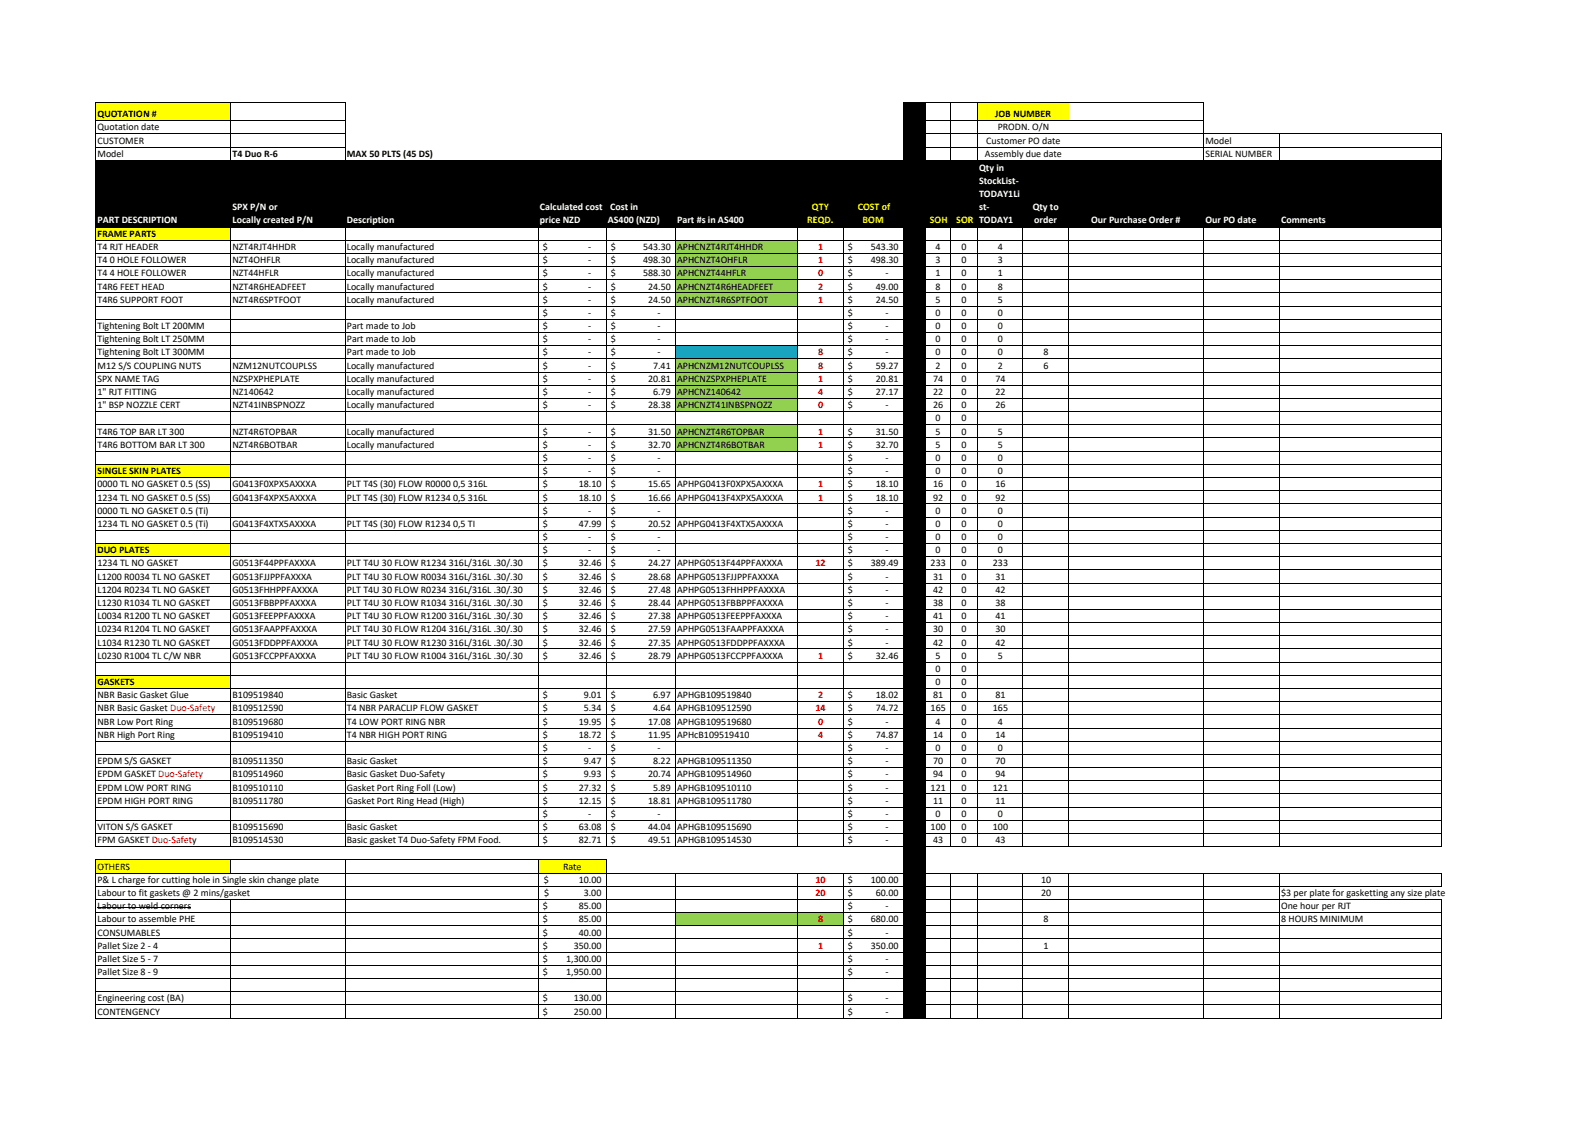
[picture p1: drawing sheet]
<svg xmlns="http://www.w3.org/2000/svg" width="297mm" height="210mm" viewBox="0 0 297 210" stroke-linecap="round" stroke-linejoin="round" font-family="sans-serif">
<defs><g id="words">
<g font-size="1.9">
<text x="18.2" y="21.8">QUOTATION #</text>
<text x="185.3" y="21.8">JOB NUMBER</text>
<text x="18.2" y="24.3">Quotation date</text>
<text x="18.2" y="26.8">CUSTOMER</text>
<text x="18.2" y="29.2">Model</text>
<text x="43.3" y="29.2">T4 Duo R-6</text>
<text x="64.6" y="29.2">MAX 50 PLTS (45 DS)</text>
<text x="183.4" y="29.2">Assembly due date</text>
<text x="183.7" y="26.8">Customer PO date</text>
<text x="185.8" y="24.3">PRODN. O/N</text>
<text x="224.5" y="26.8">Model</text>
<text x="224.5" y="29.2">SERIAL NUMBER</text>
<text x="18.2" y="44.1">FRAME PARTS</text>
<text x="18.2" y="46.6">T4 RJT HEADER</text>
<text x="43.3" y="46.6">NZT4RJT4HHDR</text>
<text x="64.6" y="46.6">Locally manufactured</text>
<text x="101.1" y="46.6">$</text>
<text x="109.6" y="46.6">-</text>
<text x="113.7" y="46.6">$</text>
<text x="119.8" y="46.6">543.30</text>
<text x="126.1" y="46.6">APHCNZT4RJT4HHDR</text>
<text x="157.9" y="46.6">$</text>
<text x="162.2" y="46.6">543.30</text>
<text x="174.2" y="46.6">4</text>
<text x="179.1" y="46.6">0</text>
<text x="185.8" y="46.6">4</text>
<text x="18.2" y="49">T4 0 HOLE FOLLOWER</text>
<text x="18.2" y="51.5">T4 4 HOLE FOLLOWER</text>
<text x="18.2" y="53.9">T4R6 FEET HEAD</text>
<text x="43.3" y="49">NZT4OHFLR</text>
<text x="43.3" y="51.5">NZT44HFLR</text>
<text x="43.3" y="53.9">NZT4R6HEADFEET</text>
<text x="64.6" y="49">Locally manufactured</text>
<text x="64.6" y="51.5">Locally manufactured</text>
<text x="64.6" y="53.9">Locally manufactured</text>
<text x="101.1" y="49">$</text>
<text x="101.1" y="51.5">$</text>
<text x="101.1" y="53.9">$</text>
<text x="109.6" y="49">-</text>
<text x="109.6" y="51.5">-</text>
<text x="109.6" y="53.9">-</text>
<text x="113.7" y="49">$</text>
<text x="113.7" y="51.5">$</text>
<text x="113.7" y="53.9">$</text>
<text x="119.8" y="49">498.30</text>
<text x="119.8" y="51.5">588.30</text>
<text x="120.7" y="53.9">24.50</text>
<text x="126.1" y="49">APHCNZT4OHFLR</text>
<text x="126.1" y="51.5">APHCNZT44HFLR</text>
<text x="126.1" y="53.9">APHCNZT4R6HEADFEET</text>
<text x="157.9" y="49">$</text>
<text x="157.9" y="51.5">$</text>
<text x="157.9" y="53.9">$</text>
<text x="162.2" y="49">498.30</text>
<text x="163.1" y="53.9">49.00</text>
<text x="164.9" y="51.5">-</text>
<text x="174.2" y="49">3</text>
<text x="174.2" y="51.5">1</text>
<text x="174.2" y="53.9">8</text>
<text x="179.1" y="49">0</text>
<text x="179.1" y="51.5">0</text>
<text x="179.1" y="53.9">0</text>
<text x="185.8" y="49">3</text>
<text x="185.8" y="51.5">1</text>
<text x="185.8" y="53.9">8</text>
<text x="18.2" y="56.4">T4R6 SUPPORT FOOT</text>
<text x="43.3" y="56.4">NZT4R6SPTFOOT</text>
<text x="64.6" y="56.4">Locally manufactured</text>
<text x="101.1" y="56.4">$</text>
<text x="101.1" y="58.8">$</text>
<text x="109.6" y="56.4">-</text>
<text x="109.6" y="58.8">-</text>
<text x="113.7" y="56.4">$</text>
<text x="113.7" y="58.8">$</text>
<text x="120.7" y="56.4">24.50</text>
<text x="122.5" y="58.8">-</text>
<text x="126.1" y="56.4">APHCNZT4R6SPTFOOT</text>
<text x="157.9" y="56.4">$</text>
<text x="157.9" y="58.8">$</text>
<text x="163.1" y="56.4">24.50</text>
<text x="164.9" y="58.8">-</text>
<text x="174.2" y="56.4">5</text>
<text x="174.2" y="58.8">0</text>
<text x="179.1" y="56.4">0</text>
<text x="179.1" y="58.8">0</text>
<text x="185.8" y="56.4">5</text>
<text x="185.8" y="58.8">0</text>
<text x="18.2" y="61.3">Tightening Bolt LT 200MM</text>
<text x="18.2" y="63.8">Tightening Bolt LT 250MM</text>
<text x="64.6" y="61.3">Part made to Job</text>
<text x="64.6" y="63.8">Part made to Job</text>
<text x="101.1" y="61.3">$</text>
<text x="101.1" y="63.8">$</text>
<text x="109.6" y="61.3">-</text>
<text x="109.6" y="63.8">-</text>
<text x="113.7" y="61.3">$</text>
<text x="113.7" y="63.8">$</text>
<text x="122.5" y="61.3">-</text>
<text x="122.5" y="63.8">-</text>
<text x="157.9" y="61.3">$</text>
<text x="157.9" y="63.8">$</text>
<text x="164.9" y="61.3">-</text>
<text x="164.9" y="63.8">-</text>
<text x="174.2" y="61.3">0</text>
<text x="174.2" y="63.8">0</text>
<text x="179.1" y="61.3">0</text>
<text x="179.1" y="63.8">0</text>
<text x="185.8" y="61.3">0</text>
<text x="185.8" y="63.8">0</text>
<text x="18.2" y="66.2">Tightening Bolt LT 300MM</text>
<text x="18.2" y="68.7">M12 S/S COUPLING NUTS</text>
<text x="18.2" y="71.1">SPX NAME TAG</text>
<text x="43.3" y="68.7">NZM12NUTCOUPLSS</text>
<text x="43.3" y="71.1">NZSPXPHEPLATE</text>
<text x="64.6" y="66.2">Part made to Job</text>
<text x="64.6" y="68.7">Locally manufactured</text>
<text x="64.6" y="71.1">Locally manufactured</text>
<text x="101.1" y="66.2">$</text>
<text x="101.1" y="68.7">$</text>
<text x="101.1" y="71.1">$</text>
<text x="109.6" y="66.2">-</text>
<text x="109.6" y="68.7">-</text>
<text x="109.6" y="71.1">-</text>
<text x="113.7" y="66.2">$</text>
<text x="113.7" y="68.7">$</text>
<text x="113.7" y="71.1">$</text>
<text x="120.7" y="71.1">20.81</text>
<text x="121.6" y="68.7">7.41</text>
<text x="122.5" y="66.2">-</text>
<text x="126.1" y="68.7">APHCNZM12NUTCOUPLSS</text>
<text x="126.1" y="71.1">APHCNZSPXPHEPLATE</text>
<text x="157.9" y="66.2">$</text>
<text x="157.9" y="68.7">$</text>
<text x="157.9" y="71.1">$</text>
<text x="163.1" y="68.7">59.27</text>
<text x="163.1" y="71.1">20.81</text>
<text x="164.9" y="66.2">-</text>
<text x="173.8" y="71.1">74</text>
<text x="174.2" y="66.2">0</text>
<text x="174.2" y="68.7">2</text>
<text x="179.1" y="66.2">0</text>
<text x="179.1" y="68.7">0</text>
<text x="179.1" y="71.1">0</text>
<text x="185.4" y="71.1">74</text>
<text x="185.8" y="66.2">0</text>
<text x="185.8" y="68.7">2</text>
<text x="194.3" y="66.2">8</text>
<text x="194.3" y="68.7">6</text>
<text x="18.2" y="73.6">1&quot; RJT FITTING</text>
<text x="18.2" y="76">1&quot; BSP NOZZLE CERT</text>
<text x="43.3" y="73.6">NZ140642</text>
<text x="43.3" y="76">NZT41INBSPNOZZ</text>
<text x="64.6" y="73.6">Locally manufactured</text>
<text x="64.6" y="76">Locally manufactured</text>
<text x="101.1" y="73.6">$</text>
<text x="101.1" y="76">$</text>
<text x="109.6" y="73.6">-</text>
<text x="109.6" y="76">-</text>
<text x="113.7" y="73.6">$</text>
<text x="113.7" y="76">$</text>
<text x="120.7" y="76">28.38</text>
<text x="121.6" y="73.6">6.79</text>
<text x="126.1" y="73.6">APHCNZ140642</text>
<text x="126.1" y="76">APHCNZT41INBSPNOZZ</text>
<text x="157.9" y="73.6">$</text>
<text x="157.9" y="76">$</text>
<text x="163.1" y="73.6">27.17</text>
<text x="164.9" y="76">-</text>
<text x="173.8" y="73.6">22</text>
<text x="173.8" y="76">26</text>
<text x="179.1" y="73.6">0</text>
<text x="179.1" y="76">0</text>
<text x="185.4" y="73.6">22</text>
<text x="185.4" y="76">26</text>
<text x="18.2" y="80.9">T4R6 TOP BAR LT 300</text>
<text x="18.2" y="83.4">T4R6 BOTTOM BAR LT 300</text>
<text x="43.3" y="80.9">NZT4R6TOPBAR</text>
<text x="43.3" y="83.4">NZT4R6BOTBAR</text>
<text x="64.6" y="80.9">Locally manufactured</text>
<text x="64.6" y="83.4">Locally manufactured</text>
<text x="101.1" y="80.9">$</text>
<text x="101.1" y="83.4">$</text>
<text x="109.6" y="80.9">-</text>
<text x="109.6" y="83.4">-</text>
<text x="113.7" y="80.9">$</text>
<text x="113.7" y="83.4">$</text>
<text x="120.7" y="80.9">31.50</text>
<text x="120.7" y="83.4">32.70</text>
<text x="126.1" y="80.9">APHCNZT4R6TOPBAR</text>
<text x="126.1" y="83.4">APHCNZT4R6BOTBAR</text>
<text x="157.9" y="80.9">$</text>
<text x="157.9" y="83.4">$</text>
<text x="163.1" y="80.9">31.50</text>
<text x="163.1" y="83.4">32.70</text>
<text x="174.2" y="78.5">0</text>
<text x="174.2" y="80.9">5</text>
<text x="174.2" y="83.4">5</text>
<text x="179.1" y="78.5">0</text>
<text x="179.1" y="80.9">0</text>
<text x="179.1" y="83.4">0</text>
<text x="185.8" y="80.9">5</text>
<text x="185.8" y="83.4">5</text>
<text x="18.2" y="88.3">SINGLE SKIN PLATES</text>
<text x="101.1" y="85.9">$</text>
<text x="101.1" y="88.3">$</text>
<text x="109.6" y="85.9">-</text>
<text x="109.6" y="88.3">-</text>
<text x="113.7" y="85.9">$</text>
<text x="113.7" y="88.3">$</text>
<text x="122.5" y="85.9">-</text>
<text x="122.5" y="88.3">-</text>
<text x="157.9" y="85.9">$</text>
<text x="157.9" y="88.3">$</text>
<text x="164.9" y="85.9">-</text>
<text x="164.9" y="88.3">-</text>
<text x="174.2" y="85.9">0</text>
<text x="174.2" y="88.3">0</text>
<text x="179.1" y="85.9">0</text>
<text x="179.1" y="88.3">0</text>
<text x="185.8" y="85.9">0</text>
<text x="185.8" y="88.3">0</text>
<text x="18.2" y="90.8">0000 TL NO GASKET 0.5 (SS)</text>
<text x="18.2" y="93.2">1234 TL NO GASKET 0.5 (SS)</text>
<text x="18.2" y="95.7">0000 TL NO GASKET 0.5 (Ti)</text>
<text x="43.3" y="90.8">G0413F0XPX5AXXXA</text>
<text x="43.3" y="93.2">G0413F4XPX5AXXXA</text>
<text x="64.6" y="90.8">PLT T4S (30) FLOW R0000 0,5 316L</text>
<text x="64.6" y="93.2">PLT T4S (30) FLOW R1234 0,5 316L</text>
<text x="101.1" y="90.8">$</text>
<text x="101.1" y="93.2">$</text>
<text x="101.1" y="95.7">$</text>
<text x="107.8" y="90.8">18.10</text>
<text x="107.8" y="93.2">18.10</text>
<text x="109.6" y="95.7">-</text>
<text x="113.7" y="90.8">$</text>
<text x="113.7" y="93.2">$</text>
<text x="113.7" y="95.7">$</text>
<text x="120.7" y="90.8">15.65</text>
<text x="120.7" y="93.2">16.66</text>
<text x="122.5" y="95.7">-</text>
<text x="126.1" y="90.8">APHPG0413F0XPX5AXXXA</text>
<text x="126.1" y="93.2">APHPG0413F4XPX5AXXXA</text>
<text x="157.9" y="90.8">$</text>
<text x="157.9" y="93.2">$</text>
<text x="157.9" y="95.7">$</text>
<text x="163.1" y="90.8">18.10</text>
<text x="163.1" y="93.2">18.10</text>
<text x="164.9" y="95.7">-</text>
<text x="173.8" y="90.8">16</text>
<text x="173.8" y="93.2">92</text>
<text x="174.2" y="95.7">0</text>
<text x="179.1" y="90.8">0</text>
<text x="179.1" y="93.2">0</text>
<text x="179.1" y="95.7">0</text>
<text x="185.4" y="90.8">16</text>
<text x="185.4" y="93.2">92</text>
<text x="185.8" y="95.7">0</text>
<text x="18.2" y="98.1">1234 TL NO GASKET 0.5 (Ti)</text>
<text x="43.3" y="98.1">G0413F4XTX5AXXXA</text>
<text x="64.6" y="98.1">PLT T4S (30) FLOW R1234 0,5 TI</text>
<text x="101.1" y="98.1">$</text>
<text x="101.1" y="100.6">$</text>
<text x="107.8" y="98.1">47.99</text>
<text x="109.6" y="100.6">-</text>
<text x="113.7" y="98.1">$</text>
<text x="113.7" y="100.6">$</text>
<text x="120.7" y="98.1">20.52</text>
<text x="122.5" y="100.6">-</text>
<text x="126.1" y="98.1">APHPG0413F4XTX5AXXXA</text>
<text x="157.9" y="98.1">$</text>
<text x="157.9" y="100.6">$</text>
<text x="164.9" y="98.1">-</text>
<text x="164.9" y="100.6">-</text>
<text x="174.2" y="98.1">0</text>
<text x="174.2" y="100.6">0</text>
<text x="179.1" y="98.1">0</text>
<text x="179.1" y="100.6">0</text>
<text x="185.8" y="98.1">0</text>
<text x="185.8" y="100.6">0</text>
<text x="18.2" y="103">DUO PLATES</text>
<text x="18.2" y="105.5">1234 TL NO GASKET</text>
<text x="18.2" y="107.9">L1200 R0034 TL NO GASKET</text>
<text x="43.3" y="105.5">G0513F44PPFAXXXA</text>
<text x="43.3" y="107.9">G0513FJJPPFAXXXA</text>
<text x="64.6" y="105.5">PLT T4U 30 FLOW R1234 316L/316L .30/.30</text>
<text x="64.6" y="107.9">PLT T4U 30 FLOW R0034 316L/316L .30/.30</text>
<text x="101.1" y="103">$</text>
<text x="101.1" y="105.5">$</text>
<text x="101.1" y="107.9">$</text>
<text x="107.8" y="105.5">32.46</text>
<text x="107.8" y="107.9">32.46</text>
<text x="109.6" y="103">-</text>
<text x="113.7" y="103">$</text>
<text x="113.7" y="105.5">$</text>
<text x="113.7" y="107.9">$</text>
<text x="120.7" y="105.5">24.27</text>
<text x="120.7" y="107.9">28.68</text>
<text x="122.5" y="103">-</text>
<text x="126.1" y="105.5">APHPG0513F44PPFAXXXA</text>
<text x="126.1" y="107.9">APHPG0513FJJPPFAXXXA</text>
<text x="157.9" y="103">$</text>
<text x="157.9" y="105.5">$</text>
<text x="157.9" y="107.9">$</text>
<text x="162.2" y="105.5">389.49</text>
<text x="164.9" y="103">-</text>
<text x="164.9" y="107.9">-</text>
<text x="173.3" y="105.5">233</text>
<text x="173.8" y="107.9">31</text>
<text x="174.2" y="103">0</text>
<text x="179.1" y="103">0</text>
<text x="179.1" y="105.5">0</text>
<text x="179.1" y="107.9">0</text>
<text x="184.9" y="105.5">233</text>
<text x="185.4" y="107.9">31</text>
<text x="185.8" y="103">0</text>
<text x="18.2" y="110.4">L1204 R0234 TL NO GASKET</text>
<text x="18.2" y="112.9">L1230 R1034 TL NO GASKET</text>
<text x="43.3" y="110.4">G0513FHHPPFAXXXA</text>
<text x="43.3" y="112.9">G0513FBBPPFAXXXA</text>
<text x="64.6" y="110.4">PLT T4U 30 FLOW R0234 316L/316L .30/.30</text>
<text x="64.6" y="112.9">PLT T4U 30 FLOW R1034 316L/316L .30/.30</text>
<text x="101.1" y="110.4">$</text>
<text x="101.1" y="112.9">$</text>
<text x="107.8" y="110.4">32.46</text>
<text x="107.8" y="112.9">32.46</text>
<text x="113.7" y="110.4">$</text>
<text x="113.7" y="112.9">$</text>
<text x="120.7" y="110.4">27.48</text>
<text x="120.7" y="112.9">28.44</text>
<text x="126.1" y="110.4">APHPG0513FHHPPFAXXXA</text>
<text x="126.1" y="112.9">APHPG0513FBBPPFAXXXA</text>
<text x="157.9" y="110.4">$</text>
<text x="157.9" y="112.9">$</text>
<text x="164.9" y="110.4">-</text>
<text x="164.9" y="112.9">-</text>
<text x="173.8" y="110.4">42</text>
<text x="173.8" y="112.9">38</text>
<text x="179.1" y="110.4">0</text>
<text x="179.1" y="112.9">0</text>
<text x="185.4" y="110.4">42</text>
<text x="185.4" y="112.9">38</text>
<text x="18.2" y="115.3">L0034 R1200 TL NO GASKET</text>
<text x="18.2" y="117.8">L0234 R1204 TL NO GASKET</text>
<text x="43.3" y="115.3">G0513FEEPPFAXXXA</text>
<text x="43.3" y="117.8">G0513FAAPPFAXXXA</text>
<text x="64.6" y="115.3">PLT T4U 30 FLOW R1200 316L/316L .30/.30</text>
<text x="64.6" y="117.8">PLT T4U 30 FLOW R1204 316L/316L .30/.30</text>
<text x="101.1" y="115.3">$</text>
<text x="101.1" y="117.8">$</text>
<text x="107.8" y="115.3">32.46</text>
<text x="107.8" y="117.8">32.46</text>
<text x="113.7" y="115.3">$</text>
<text x="113.7" y="117.8">$</text>
<text x="120.7" y="115.3">27.38</text>
<text x="120.7" y="117.8">27.59</text>
<text x="126.1" y="115.3">APHPG0513FEEPPFAXXXA</text>
<text x="126.1" y="117.8">APHPG0513FAAPPFAXXXA</text>
<text x="157.9" y="115.3">$</text>
<text x="157.9" y="117.8">$</text>
<text x="164.9" y="115.3">-</text>
<text x="164.9" y="117.8">-</text>
<text x="173.8" y="115.3">41</text>
<text x="173.8" y="117.8">30</text>
<text x="179.1" y="115.3">0</text>
<text x="179.1" y="117.8">0</text>
<text x="185.4" y="115.3">41</text>
<text x="185.4" y="117.8">30</text>
<text x="18.2" y="120.2">L1034 R1230 TL NO GASKET</text>
<text x="18.2" y="122.7">L0230 R1004 TL C/W NBR</text>
<text x="43.3" y="120.2">G0513FDDPPFAXXXA</text>
<text x="43.3" y="122.7">G0513FCCPPFAXXXA</text>
<text x="64.6" y="120.2">PLT T4U 30 FLOW R1230 316L/316L .30/.30</text>
<text x="64.6" y="122.7">PLT T4U 30 FLOW R1004 316L/316L .30/.30</text>
<text x="101.1" y="120.2">$</text>
<text x="101.1" y="122.7">$</text>
<text x="107.8" y="120.2">32.46</text>
<text x="107.8" y="122.7">32.46</text>
<text x="113.7" y="120.2">$</text>
<text x="113.7" y="122.7">$</text>
<text x="120.7" y="120.2">27.35</text>
<text x="120.7" y="122.7">28.79</text>
<text x="126.1" y="120.2">APHPG0513FDDPPFAXXXA</text>
<text x="126.1" y="122.7">APHPG0513FCCPPFAXXXA</text>
<text x="157.9" y="120.2">$</text>
<text x="157.9" y="122.7">$</text>
<text x="163.1" y="122.7">32.46</text>
<text x="164.9" y="120.2">-</text>
<text x="173.8" y="120.2">42</text>
<text x="174.2" y="122.7">5</text>
<text x="174.2" y="125.1">0</text>
<text x="179.1" y="120.2">0</text>
<text x="179.1" y="122.7">0</text>
<text x="179.1" y="125.1">0</text>
<text x="185.4" y="120.2">42</text>
<text x="185.8" y="122.7">5</text>
<text x="18.2" y="127.6">GASKETS</text>
<text x="18.2" y="130">NBR Basic Gasket Glue</text>
<text x="43.3" y="130">B109519840</text>
<text x="64.6" y="130">Basic Gasket</text>
<text x="101.1" y="130">$</text>
<text x="108.7" y="130">9.01</text>
<text x="113.7" y="130">$</text>
<text x="121.6" y="130">6.97</text>
<text x="126.1" y="130">APHGB109519840</text>
<text x="157.9" y="130">$</text>
<text x="163.1" y="130">18.02</text>
<text x="173.8" y="130">81</text>
<text x="174.2" y="127.6">0</text>
<text x="179.1" y="127.6">0</text>
<text x="179.1" y="130">0</text>
<text x="185.4" y="130">81</text>
<text x="18.2" y="132.5">NBR Basic Gasket Duo-Safety</text>
<text x="18.2" y="135">NBR Low Port Ring</text>
<text x="18.2" y="137.4">NBR High Port Ring</text>
<text x="43.3" y="132.5">B109512590</text>
<text x="43.3" y="135">B109519680</text>
<text x="43.3" y="137.4">B109519410</text>
<text x="64.6" y="132.5">T4 NBR PARACLIP FLOW GASKET</text>
<text x="64.6" y="135">T4 LOW PORT RING NBR</text>
<text x="64.6" y="137.4">T4 NBR HIGH PORT RING</text>
<text x="101.1" y="132.5">$</text>
<text x="101.1" y="135">$</text>
<text x="101.1" y="137.4">$</text>
<text x="107.8" y="135">19.95</text>
<text x="107.8" y="137.4">18.72</text>
<text x="108.7" y="132.5">5.34</text>
<text x="113.7" y="132.5">$</text>
<text x="113.7" y="135">$</text>
<text x="113.7" y="137.4">$</text>
<text x="120.7" y="135">17.08</text>
<text x="120.7" y="137.4">11.95</text>
<text x="121.6" y="132.5">4.64</text>
<text x="126.1" y="132.5">APHGB109512590</text>
<text x="126.1" y="135">APHGB109519680</text>
<text x="126.1" y="137.4">APHcB109519410</text>
<text x="157.9" y="132.5">$</text>
<text x="157.9" y="135">$</text>
<text x="157.9" y="137.4">$</text>
<text x="163.1" y="132.5">74.72</text>
<text x="163.1" y="137.4">74.87</text>
<text x="164.9" y="135">-</text>
<text x="173.3" y="132.5">165</text>
<text x="173.8" y="137.4">14</text>
<text x="174.2" y="135">4</text>
<text x="179.1" y="132.5">0</text>
<text x="179.1" y="135">0</text>
<text x="179.1" y="137.4">0</text>
<text x="184.9" y="132.5">165</text>
<text x="185.4" y="137.4">14</text>
<text x="185.8" y="135">4</text>
<text x="18.2" y="142.3">EPDM S/S GASKET</text>
<text x="43.3" y="142.3">B109511350</text>
<text x="64.6" y="142.3">Basic Gasket</text>
<text x="101.1" y="139.9">$</text>
<text x="101.1" y="142.3">$</text>
<text x="108.7" y="142.3">9.47</text>
<text x="109.6" y="139.9">-</text>
<text x="113.7" y="139.9">$</text>
<text x="113.7" y="142.3">$</text>
<text x="121.6" y="142.3">8.22</text>
<text x="122.5" y="139.9">-</text>
<text x="126.1" y="142.3">APHGB109511350</text>
<text x="157.9" y="139.9">$</text>
<text x="157.9" y="142.3">$</text>
<text x="164.9" y="139.9">-</text>
<text x="164.9" y="142.3">-</text>
<text x="173.8" y="142.3">70</text>
<text x="174.2" y="139.9">0</text>
<text x="179.1" y="139.9">0</text>
<text x="179.1" y="142.3">0</text>
<text x="185.4" y="142.3">70</text>
<text x="185.8" y="139.9">0</text>
<text x="18.2" y="144.7">EPDM GASKET Duo-Safety</text>
<text x="18.2" y="147.2">EPDM LOW PORT RING</text>
<text x="18.2" y="149.7">EPDM HIGH PORT RING</text>
<text x="43.3" y="144.8">B109514960</text>
<text x="43.3" y="147.2">B109510110</text>
<text x="43.3" y="149.7">B109511780</text>
<text x="64.6" y="144.8">Basic Gasket Duo-Safety</text>
<text x="64.6" y="147.2">Gasket Port Ring Foll (Low)</text>
<text x="64.6" y="149.7">Gasket Port Ring Head (High)</text>
<text x="101.1" y="144.8">$</text>
<text x="101.1" y="147.2">$</text>
<text x="101.1" y="149.7">$</text>
<text x="107.8" y="147.2">27.32</text>
<text x="107.8" y="149.7">12.15</text>
<text x="108.7" y="144.8">9.93</text>
<text x="113.7" y="144.8">$</text>
<text x="113.7" y="147.2">$</text>
<text x="113.7" y="149.7">$</text>
<text x="120.7" y="144.8">20.74</text>
<text x="120.7" y="149.7">18.81</text>
<text x="121.6" y="147.2">5.89</text>
<text x="126.1" y="144.8">APHGB109514960</text>
<text x="126.1" y="147.2">APHGB109510110</text>
<text x="126.1" y="149.7">APHGB109511780</text>
<text x="157.9" y="144.8">$</text>
<text x="157.9" y="147.2">$</text>
<text x="157.9" y="149.7">$</text>
<text x="164.9" y="144.8">-</text>
<text x="164.9" y="147.2">-</text>
<text x="164.9" y="149.7">-</text>
<text x="173.3" y="147.2">121</text>
<text x="173.8" y="144.8">94</text>
<text x="173.8" y="149.7">11</text>
<text x="179.1" y="144.8">0</text>
<text x="179.1" y="147.2">0</text>
<text x="179.1" y="149.7">0</text>
<text x="184.9" y="147.2">121</text>
<text x="185.4" y="144.8">94</text>
<text x="185.4" y="149.7">11</text>
<text x="18.2" y="154.6">VITON S/S GASKET</text>
<text x="43.3" y="154.6">B109515690</text>
<text x="64.6" y="154.6">Basic Gasket</text>
<text x="101.1" y="152.1">$</text>
<text x="101.1" y="154.6">$</text>
<text x="107.8" y="154.6">63.08</text>
<text x="109.6" y="152.1">-</text>
<text x="113.7" y="152.1">$</text>
<text x="113.7" y="154.6">$</text>
<text x="120.7" y="154.6">44.04</text>
<text x="122.5" y="152.1">-</text>
<text x="126.1" y="154.6">APHGB109515690</text>
<text x="157.9" y="152.1">$</text>
<text x="157.9" y="154.6">$</text>
<text x="164.9" y="152.1">-</text>
<text x="164.9" y="154.6">-</text>
<text x="173.3" y="154.6">100</text>
<text x="174.2" y="152.1">0</text>
<text x="179.1" y="152.1">0</text>
<text x="179.1" y="154.6">0</text>
<text x="184.9" y="154.6">100</text>
<text x="185.8" y="152.1">0</text>
<text x="18.2" y="157">FPM GASKET Duo-Safety</text>
<text x="18.2" y="162">OTHERS</text>
<text x="43.3" y="157.1">B109514530</text>
<text x="64.6" y="157.1">Basic gasket T4 Duo-Safety FPM Food.</text>
<text x="101.1" y="157.1">$</text>
<text x="104.9" y="162">Rate</text>
<text x="107.8" y="157.1">82.71</text>
<text x="113.7" y="157.1">$</text>
<text x="120.7" y="157.1">49.51</text>
<text x="126.1" y="157.1">APHGB109514530</text>
<text x="157.9" y="157.1">$</text>
<text x="164.9" y="157.1">-</text>
<text x="173.8" y="157.1">43</text>
<text x="179.1" y="157.1">0</text>
<text x="185.4" y="157.1">43</text>
<text x="18.2" y="164.4">P&amp; L charge for cutting hole in Single skin change plate</text>
<text x="18.2" y="166.9">Labour to fit gaskets @ 2 mins/gasket</text>
<text x="101.3" y="164.4">$</text>
<text x="101.3" y="166.9">$</text>
<text x="107.8" y="164.4">10.00</text>
<text x="108.7" y="166.9">3.00</text>
<text x="157.9" y="164.4">$</text>
<text x="157.9" y="166.9">$</text>
<text x="162.2" y="164.4">100.00</text>
<text x="163.1" y="166.9">60.00</text>
<text x="193.9" y="164.4">10</text>
<text x="193.9" y="166.9">20</text>
<text x="238.6" y="166.9">$3 per plate for gasketting any size plate</text>
<text x="18.2" y="169.3">Labour to weld corners</text>
<text x="18.2" y="171.8">Labour to assemble PHE</text>
<text x="101.1" y="169.3">$</text>
<text x="101.1" y="171.8">$</text>
<text x="107.8" y="169.3">85.00</text>
<text x="107.8" y="171.8">85.00</text>
<text x="157.9" y="169.3">$</text>
<text x="157.9" y="171.8">$</text>
<text x="162.2" y="171.8">680.00</text>
<text x="164.9" y="169.3">-</text>
<text x="194.3" y="171.8">8</text>
<text x="238.6" y="169.3">One hour per RJT</text>
<text x="238.6" y="171.8">8 HOURS MINIMUM</text>
<text x="18.2" y="174.2">CONSUMABLES</text>
<text x="18.2" y="176.7">Pallet Size 2 - 4</text>
<text x="18.2" y="179.2">Pallet Size 5 - 7</text>
<text x="101.1" y="174.2">$</text>
<text x="101.1" y="176.7">$</text>
<text x="101.1" y="179.2">$</text>
<text x="105.4" y="179.2">1,300.00</text>
<text x="106.8" y="176.7">350.00</text>
<text x="107.8" y="174.2">40.00</text>
<text x="157.9" y="174.2">$</text>
<text x="157.9" y="176.7">$</text>
<text x="157.9" y="179.2">$</text>
<text x="162.2" y="176.7">350.00</text>
<text x="164.9" y="174.2">-</text>
<text x="164.9" y="179.2">-</text>
<text x="194.3" y="176.7">1</text>
<text x="18.2" y="181.6">Pallet Size 8 - 9</text>
<text x="101.1" y="181.6">$</text>
<text x="105.4" y="181.6">1,950.00</text>
<text x="157.9" y="181.6">$</text>
<text x="164.9" y="181.6">-</text>
<text x="18.2" y="186.5">Engineering cost (BA)</text>
<text x="18.2" y="189">CONTENGENCY</text>
<text x="101.1" y="186.5">$</text>
<text x="101.1" y="189">$</text>
<text x="106.8" y="186.5">130.00</text>
<text x="106.8" y="189">250.00</text>
<text x="157.9" y="186.5">$</text>
<text x="157.9" y="189">$</text>
<text x="164.9" y="186.5">-</text>
<text x="164.9" y="189">-</text>
</g>
<g font-size="1.9" fill="#fff">
<text x="182.3" y="31.8">Qty in</text>
<text x="182.3" y="34.2">StockList-</text>
<text x="18.2" y="41.6">PART DESCRIPTION</text>
<text x="43.3" y="39.2">SPX P/N or</text>
<text x="43.3" y="41.6">Locally created P/N</text>
<text x="64.6" y="41.6">Description</text>
<text x="100.5" y="39.2">Calculated cost</text>
<text x="100.5" y="41.6">price NZD</text>
<text x="113.2" y="41.6">AS400 (NZD)</text>
<text x="113.6" y="39.2">Cost in</text>
<text x="126.1" y="41.6">Part #s in AS400</text>
<text x="182.3" y="36.7">TODAY1Li</text>
<text x="182.3" y="39.2">st-</text>
<text x="182.3" y="41.6">TODAY1</text>
<text x="192.3" y="39.2">Qty to</text>
<text x="192.6" y="41.6">order</text>
<text x="203.2" y="41.6">Our Purchase Order #</text>
<text x="224.5" y="41.6">Our PO date</text>
<text x="238.6" y="41.6">Comments</text>
</g>
<g font-size="1.9" fill="#ff0">
<text x="150.3" y="41.6">REQD.</text>
<text x="151.2" y="39.2">QTY</text>
<text x="159.8" y="39.2">COST of</text>
<text x="160.7" y="41.6">BOM</text>
<text x="173.2" y="41.6">SOH</text>
<text x="178.1" y="41.6">SOR</text>
</g>
<g font-size="1.9" fill="#f00">
<text x="152.4" y="46.6">1</text>
<text x="152.4" y="49">1</text>
<text x="152.4" y="51.5">0</text>
<text x="152.4" y="53.9">2</text>
<text x="152.4" y="56.4">1</text>
<text x="152.4" y="66.2">8</text>
<text x="152.4" y="68.7">8</text>
<text x="152.4" y="71.1">1</text>
<text x="152.4" y="73.6">4</text>
<text x="152.4" y="76">0</text>
<text x="152.4" y="80.9">1</text>
<text x="152.4" y="83.4">1</text>
<text x="152.4" y="90.8">1</text>
<text x="152.4" y="93.2">1</text>
<text x="151.9" y="105.5">12</text>
<text x="152.4" y="122.7">1</text>
<text x="152.4" y="130">2</text>
<text x="151.9" y="132.5">14</text>
<text x="152.4" y="135">0</text>
<text x="152.4" y="137.4">4</text>
<text x="151.9" y="164.4">10</text>
<text x="151.9" y="166.9">20</text>
<text x="152.4" y="171.8">8</text>
<text x="152.4" y="176.7">1</text>
</g>
</g></defs>
<path d="M17.9 19.2h25.1v3.3h-25.1z" fill="#ff0"/>
<path d="M168.2 19.2h4.1v3.3h-4.1z" fill="#000"/>
<path d="M182 19.2h17v3.3h-17z" fill="#ff0"/>
<path d="M17.9 29.8h250.6v12.5h-250.6zM168.2 22.5h4.1v2.5h-4.1zM168.2 24.9h4.1v2.5h-4.1zM168.2 27.4h4.1v2.5h-4.1z" fill="#000"/>
<path d="M17.9 42.3h25.1v2.5h-25.1z" fill="#ff0"/>
<path d="M168.2 42.3h4.1v2.5h-4.1z" fill="#000"/>
<path d="M125.8 44.7h22.7v2.5h-22.7z" fill="#92d050"/>
<path d="M168.2 44.7h4.1v2.5h-4.1z" fill="#000"/>
<path d="M125.8 47.2h22.7v2.5h-22.7z" fill="#92d050"/>
<path d="M168.2 47.2h4.1v2.5h-4.1z" fill="#000"/>
<path d="M125.8 49.7h22.7v2.5h-22.7z" fill="#92d050"/>
<path d="M168.2 49.7h4.1v2.5h-4.1z" fill="#000"/>
<path d="M125.8 52.1h22.7v2.5h-22.7z" fill="#92d050"/>
<path d="M168.2 52.1h4.1v2.5h-4.1z" fill="#000"/>
<path d="M125.8 54.6h22.7v2.5h-22.7z" fill="#92d050"/>
<path d="M168.2 54.6h4.1v2.5h-4.1zM168.2 57h4.1v2.5h-4.1zM168.2 59.5h4.1v2.5h-4.1zM168.2 61.9h4.1v2.5h-4.1z" fill="#000"/>
<path d="M125.8 64.4h22.7v2.5h-22.7z" fill="#00b0f0"/>
<path d="M168.2 64.4h4.1v2.5h-4.1z" fill="#000"/>
<path d="M125.8 66.8h22.7v2.5h-22.7z" fill="#92d050"/>
<path d="M168.2 66.8h4.1v2.5h-4.1z" fill="#000"/>
<path d="M125.8 69.3h22.7v2.5h-22.7z" fill="#92d050"/>
<path d="M168.2 69.3h4.1v2.5h-4.1z" fill="#000"/>
<path d="M125.8 71.8h22.7v2.5h-22.7z" fill="#92d050"/>
<path d="M168.2 71.8h4.1v2.5h-4.1z" fill="#000"/>
<path d="M125.8 74.2h22.7v2.5h-22.7z" fill="#92d050"/>
<path d="M168.2 74.2h4.1v2.5h-4.1zM168.2 76.7h4.1v2.5h-4.1z" fill="#000"/>
<path d="M125.8 79.1h22.7v2.5h-22.7z" fill="#92d050"/>
<path d="M168.2 79.1h4.1v2.5h-4.1z" fill="#000"/>
<path d="M125.8 81.6h22.7v2.5h-22.7z" fill="#92d050"/>
<path d="M168.2 81.6h4.1v2.5h-4.1zM168.2 84h4.1v2.5h-4.1z" fill="#000"/>
<path d="M17.9 86.5h25.1v2.5h-25.1z" fill="#ff0"/>
<path d="M168.2 86.5h4.1v2.5h-4.1zM168.2 88.9h4.1v2.5h-4.1zM168.2 91.4h4.1v2.5h-4.1zM168.2 93.9h4.1v2.5h-4.1zM168.2 96.3h4.1v2.5h-4.1zM168.2 98.8h4.1v2.5h-4.1z" fill="#000"/>
<path d="M17.9 101.2h25.1v2.5h-25.1z" fill="#ff0"/>
<path d="M168.2 101.2h4.1v2.5h-4.1zM168.2 103.7h4.1v2.5h-4.1zM168.2 106.1h4.1v2.5h-4.1zM168.2 108.6h4.1v2.5h-4.1zM168.2 111h4.1v2.5h-4.1zM168.2 113.5h4.1v2.5h-4.1zM168.2 116h4.1v2.4h-4.1zM168.2 118.4h4.1v2.5h-4.1zM168.2 120.9h4.1v2.5h-4.1zM168.2 123.3h4.1v2.5h-4.1z" fill="#000"/>
<path d="M17.9 125.8h25.1v2.5h-25.1z" fill="#ff0"/>
<g fill="#000">
<path d="M168.2 125.8h4.1v2.5h-4.1zM168.2 128.2h4.1v2.5h-4.1zM168.2 130.7h4.1v2.5h-4.1zM168.2 133.1h4.1v2.5h-4.1zM168.2 135.6h4.1v2.5h-4.1zM168.2 138h4.1v2.5h-4.1zM168.2 140.5h4.1v2.5h-4.1zM168.2 143h4.1v2.5h-4.1zM168.2 145.4h4.1v2.5h-4.1zM168.2 147.9h4.1v2.5h-4.1zM168.2 150.3h4.1v2.5h-4.1zM168.2 152.8h4.1v2.5h-4.1z"/>
<path d="M168.2 155.2h4.1v2.5h-4.1zM168.2 157.7h4.1v2.5h-4.1z"/>
</g>
<g fill="#ff0">
<path d="M17.9 160.1h25.1v2.5h-25.1z"/>
<path d="M100.2 160.1h12.7v2.5h-12.7z"/>
</g>
<path d="M168.2 160.1h4.1v2.5h-4.1zM168.2 162.6h4.1v2.5h-4.1zM168.2 165.1h4.1v2.5h-4.1zM168.2 167.5h4.1v2.5h-4.1z" fill="#000"/>
<path d="M125.8 170h31.3v2.5h-31.3z" fill="#92d050"/>
<path d="M168.2 170h4.1v2.5h-4.1zM168.2 172.4h4.1v2.5h-4.1zM168.2 174.9h4.1v2.5h-4.1zM168.2 177.3h4.1v2.5h-4.1zM168.2 179.8h4.1v2.5h-4.1zM168.2 182.2h4.1v2.5h-4.1zM168.2 184.7h4.1v2.5h-4.1zM168.2 187.2h4.1v2.5h-4.1z" fill="#000"/>
<g fill="none" stroke="#000" stroke-width=".19">
<path d="M17.8 19v138.8M17.9 19.1h46.4M43 19.2v138.6M64.3 19.2v138.6M168.2 19v141.2M168.3 19.1h55.9M172.3 19.2v141M176.9 19.2v138.6M182 19.2v138.6M224.2 19.2v138.6M17.9 22.5h46.4M17.9 24.9h46.4"/>
<path d="M17.9 27.4h46.4M17.9 29.8h46.4M100.2 29.8v128M112.9 29.8v128M125.8 29.8v128M148.5 29.8v128M157 29.8v128M168.3 22.5h55.9M168.3 24.9h100.2M168.3 27.4h100.2M168.3 29.8h100.2M190.5 29.9v127.9"/>
<path d="M199 29.9v127.9M238.2 25v132.8M268.4 25v132.8M17.9 42.3h250.6M17.9 44.7h250.6M17.9 47.2h250.6M17.9 49.7h250.6M17.9 52.1h250.6M17.9 54.6h250.6M17.9 57h250.6M17.9 59.5h250.6M17.9 61.9h250.6"/>
<path d="M17.9 64.4h250.6M17.9 66.8h250.6M17.9 69.3h250.6M17.9 71.8h250.6M17.9 74.2h250.6M17.9 76.7h250.6M17.9 79.1h250.6M17.9 81.6h250.6M17.9 84h250.6M17.9 86.5h250.6M17.9 88.9h250.6M17.9 91.4h250.6"/>
<path d="M17.9 93.9h250.6M17.9 96.3h250.6M17.9 98.8h250.6M17.9 101.2h250.6M17.9 103.7h250.6M17.9 106.1h250.6M17.9 108.6h250.6M17.9 111h250.6M17.9 113.5h250.6M17.9 116h250.6M17.9 118.4h250.6M17.9 120.9h250.6"/>
<path d="M17.9 123.3h250.6M17.9 125.8h250.6M17.9 128.2h250.6M17.9 130.7h250.6M17.9 133.1h250.6M17.9 135.6h250.6M17.9 138h250.6M17.9 140.5h250.6M17.9 143h250.6M17.9 145.4h250.6M17.9 147.9h250.6M17.9 150.3h250.6"/>
<path d="M17.9 152.8h250.6M17.9 155.2h250.6M17.9 157.7h250.6M17.8 160.1v29.6M17.9 160.1h95M17.9 162.6h250.6M17.9 165.1h250.6M17.9 167.5h250.6M17.9 170h250.6M17.9 172.4h250.6M17.9 174.9h250.6M17.9 177.3h250.6"/>
<path d="M17.9 179.8h250.6M18.2 168.9h17.4M43 160.2v2.5M43 167.6v22.1M64.3 160.2v29.5M100.2 160.2v29.5M112.9 160.2v29.5M125.8 162.7v27M148.5 162.7v27M157 162.7v27M168.2 162.7v27M168.3 160.1h4.1"/>
<path d="M172.3 162.7v27M176.9 162.7v27M182 162.7v27M190.5 162.7v27M199 162.7v27M224.2 162.7v27M238.2 162.7v27M268.4 162.7v2.4M268.4 167.6v22.1M17.9 182.2h250.6M17.9 184.7h250.6M17.9 187.2h250.6"/>
<path d="M17.9 189.6h250.6"/>
</g>
<use href="#words"/>
</svg>
